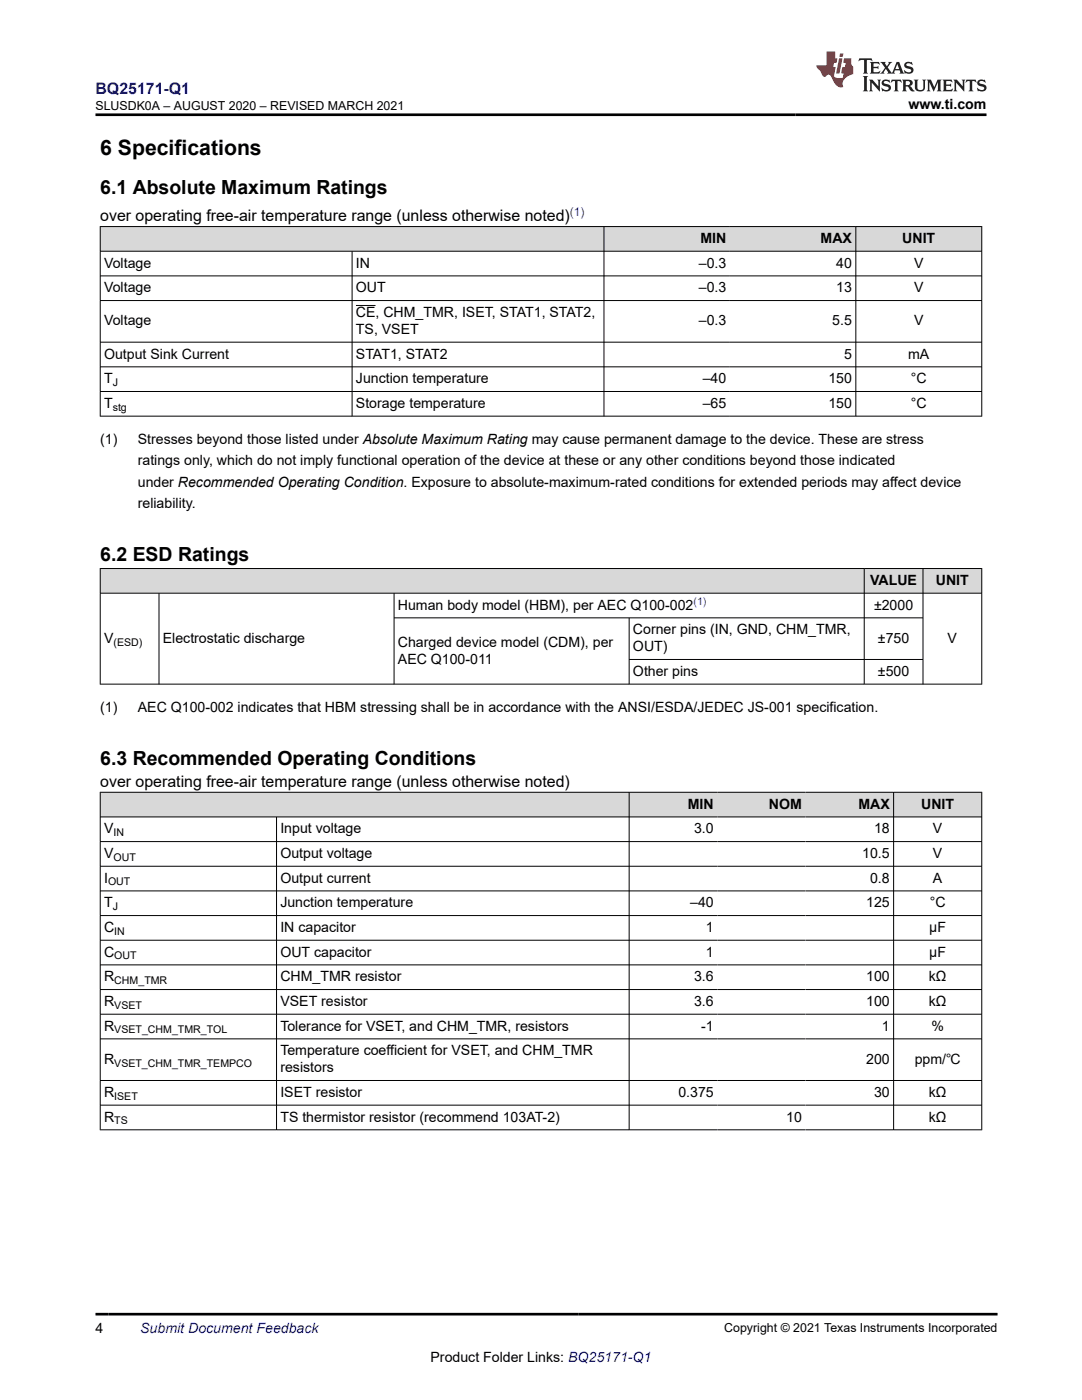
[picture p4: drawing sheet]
<svg xmlns="http://www.w3.org/2000/svg" width="216mm" height="279mm" viewBox="0 0 216 279" stroke-linecap="round" stroke-linejoin="round" font-family="sans-serif">
<defs><g id="words">
<text font-size="4.2" x="20" y="30.9">6 Specifications</text>
<g font-size="3.9">
<text x="20" y="38.7">6.1 Absolute Maximum Ratings</text>
<text x="20" y="111.9">6.2 ESD Ratings</text>
<text x="20" y="152.7">6.3 Recommended Operating Conditions</text>
</g>
<text font-size="3.2" fill="#00f" x="19" y="18.7">BQ25171-Q1</text>
<g font-size="3.2">
<text x="20" y="44.2">over operating free-air temperature range (unless otherwise noted)</text>
<text x="20" y="157.1">over operating free-air temperature range (unless otherwise noted)</text>
</g>
<g font-size="2.8">
<text x="181.3" y="21.8">www.ti.com</text>
<text x="20.8" y="53.4">Voltage</text>
<text x="71" y="53.4">IN</text>
<text x="139.4" y="53.4">–0.3</text>
<text x="139.8" y="48.5">MIN</text>
<text x="163.7" y="48.5">MAX</text>
<text x="166.9" y="53.4">40</text>
<text x="180" y="48.5">UNIT</text>
<text x="182.4" y="53.4">V</text>
<text x="20.8" y="58.3">Voltage</text>
<text x="71" y="58.3">OUT</text>
<text x="139.4" y="58.3">–0.3</text>
<text x="166.9" y="58.3">13</text>
<text x="182.4" y="58.3">V</text>
<text x="20.8" y="64.9">Voltage</text>
<text x="71" y="63.3">CE, CHM_TMR, ISET, STAT1, STAT2,</text>
<text x="139.4" y="64.9">–0.3</text>
<text x="166.1" y="64.9">5.5</text>
<text x="182.4" y="64.9">V</text>
<text x="20.8" y="71.6">Output Sink Current</text>
<text x="71" y="71.6">STAT1, STAT2</text>
<text x="71" y="66.6">TS, VSET</text>
<text x="168.4" y="71.6">5</text>
<text x="181.2" y="71.6">mA</text>
<text x="20.8" y="76.5">T</text>
<text x="71" y="76.5">Junction temperature</text>
<text x="140.2" y="76.5">–40</text>
<text x="165.3" y="76.5">150</text>
<text x="181.8" y="76.5">°C</text>
<text x="20.8" y="81.4">T</text>
<text x="71" y="81.4">Storage temperature</text>
<text x="140.2" y="81.4">–65</text>
<text x="165.3" y="81.4">150</text>
<text x="181.8" y="81.4">°C</text>
<text x="20" y="88.6">(1)</text>
<text x="27.5" y="88.6">Stresses beyond those listed under Absolute Maximum Rating may cause permanent damage to the device. These are stress</text>
<text x="27.5" y="92.9">ratings only, which do not imply functional operation of the device at these or any other conditions beyond those indicated</text>
<text x="27.5" y="101.3">reliability.</text>
<text x="27.5" y="97.1">under Recommended Operating Condition. Exposure to absolute-maximum-rated conditions for extended periods may affect device</text>
<text x="173.6" y="116.7">VALUE</text>
<text x="186.7" y="116.7">UNIT</text>
<text x="79.4" y="121.7">Human body model (HBM), per AEC Q100-002</text>
<text x="174.4" y="121.7">±2000</text>
<text x="20.8" y="128.3">V</text>
<text x="32.5" y="128.3">Electrostatic discharge</text>
<text x="79.4" y="129">Charged device model (CDM), per</text>
<text x="126.3" y="126.6">Corner pins (IN, GND, CHM_TMR,</text>
<text x="126.3" y="130">OUT)</text>
<text x="175.2" y="128.3">±750</text>
<text x="189.1" y="128.3">V</text>
<text x="79.4" y="132.4">AEC Q100-011</text>
<text x="126.3" y="134.9">Other pins</text>
<text x="175.2" y="134.9">±500</text>
<text x="20" y="142.1">(1)</text>
<text x="27.5" y="142.1">AEC Q100-002 indicates that HBM stressing shall be in accordance with the ANSI/ESDA/JEDEC JS-001 specification.</text>
<text x="137.3" y="161.4">MIN</text>
<text x="153.4" y="161.4">NOM</text>
<text x="171.3" y="161.4">MAX</text>
<text x="183.8" y="161.4">UNIT</text>
<text x="20.8" y="166.3">V</text>
<text x="55.9" y="166.3">Input voltage</text>
<text x="138.5" y="166.3">3.0</text>
<text x="174.4" y="166.3">18</text>
<text x="186.2" y="166.3">V</text>
<text x="20.8" y="171.2">V</text>
<text x="55.9" y="171.2">Output voltage</text>
<text x="172" y="171.2">10.5</text>
<text x="186.2" y="171.2">V</text>
<text x="20.8" y="176.2">I</text>
<text x="55.9" y="176.2">Output current</text>
<text x="173.6" y="176.2">0.8</text>
<text x="186.2" y="176.2">A</text>
<text x="20.8" y="186">C</text>
<text x="20.8" y="181.1">T</text>
<text x="55.9" y="181.1">Junction temperature</text>
<text x="55.9" y="186">IN capacitor</text>
<text x="137.7" y="181.1">–40</text>
<text x="140.9" y="186">1</text>
<text x="172.8" y="181.1">125</text>
<text x="185.4" y="186">µF</text>
<text x="185.5" y="181.1">°C</text>
<text x="20.8" y="190.9">C</text>
<text x="55.9" y="190.9">OUT capacitor</text>
<text x="140.9" y="190.9">1</text>
<text x="185.4" y="190.9">µF</text>
<text x="20.8" y="195.8">R</text>
<text x="55.9" y="195.8">CHM_TMR resistor</text>
<text x="138.5" y="195.8">3.6</text>
<text x="172.8" y="195.8">100</text>
<text x="185.3" y="195.8">kΩ</text>
<text x="20.8" y="200.8">R</text>
<text x="55.9" y="200.8">VSET resistor</text>
<text x="138.5" y="200.8">3.6</text>
<text x="172.8" y="200.8">100</text>
<text x="185.3" y="200.8">kΩ</text>
<text x="20.8" y="205.7">R</text>
<text x="55.9" y="205.7">Tolerance for VSET, and CHM_TMR, resistors</text>
<text x="139.9" y="205.7">-1</text>
<text x="176" y="205.7">1</text>
<text x="185.9" y="205.7">%</text>
<text x="20.8" y="212.3">R</text>
<text x="55.9" y="210.6">Temperature coefficient for VSET, and CHM_TMR</text>
<text x="55.9" y="214">resistors</text>
<text x="172.8" y="212.3">200</text>
<text x="182.5" y="212.3">ppm/℃</text>
<text x="20.8" y="218.9">R</text>
<text x="55.9" y="218.9">ISET resistor</text>
<text x="135.4" y="218.9">0.375</text>
<text x="174.4" y="218.9">30</text>
<text x="185.3" y="218.9">kΩ</text>
<text x="20.8" y="223.8">R</text>
<text x="55.9" y="223.8">TS thermistor resistor (recommend 103AT-2)</text>
<text x="156.9" y="223.8">10</text>
<text x="185.3" y="223.8">kΩ</text>
<text x="19" y="266.1">4</text>
<text x="85.9" y="271.7">Product Folder Links: BQ25171-Q1</text>
</g>
<text font-size="2.8" fill="#00f" x="28" y="266.1">Submit Document Feedback</text>
<g font-size="2.5">
<text x="19.1" y="21.9">SLUSDK0A – AUGUST 2020 – REVISED MARCH 2021</text>
<text x="144.5" y="265.8">Copyright © 2021 Texas Instruments Incorporated</text>
</g>
<text font-size="2.4" fill="#00f" x="113.7" y="43.1">(1)</text>
<g font-size="2.1">
<text x="22.5" y="77">J</text>
<text x="22.5" y="82">stg</text>
<text x="22.6" y="128.8">(ESD)</text>
<text x="22.6" y="166.9">IN</text>
<text x="22.6" y="171.8">OUT</text>
<text x="21.6" y="176.7">OUT</text>
<text x="22.5" y="181.6">J</text>
<text x="22.8" y="186.6">IN</text>
<text x="22.8" y="191.5">OUT</text>
<text x="22.8" y="196.4">CHM_TMR</text>
<text x="22.8" y="201.3">VSET</text>
<text x="22.8" y="206.2">VSET_CHM_TMR_TOL</text>
<text x="22.8" y="212.9">VSET_CHM_TMR_TEMPCO</text>
<text x="22.8" y="219.5">ISET</text>
<text x="22.8" y="224.4">TS</text>
</g>
<text font-size="2.1" fill="#00f" x="138.4" y="120.7">(1)</text>
</g></defs>
<g fill="#d8d8d8">
<path d="M20 45.2h175.9v4.9h-175.9z" fill-rule="evenodd"/>
<path d="M20.1 45.3h100.4v4.8h-100.4z" fill-rule="evenodd"/>
<path d="M120.6 45.3h25v4.8h-25z" fill-rule="evenodd"/>
<path d="M145.6 45.3h25.1v4.8h-25.1z" fill-rule="evenodd"/>
<path d="M170.8 45.3h25v4.8h-25z" fill-rule="evenodd"/>
</g>
<g fill="none" stroke="#000" stroke-width=".2">
<path d="M19.9 45.2h176.1M19.9 50.1h176.1M19.9 55.1h176.1M19.9 60h176.1M20 45.2v37.9M70.3 50.1v33M120.5 45.2v37.9M170.8 45.2v37.9M195.9 45.2v37.9M19.9 68.3h176.1M19.9 73.2h176.1M19.9 78.1h176.1"/>
<path d="M71 61h3.9M19.9 83.1h176.1"/>
</g>
<g fill="#d8d8d8">
<path d="M20 113.5h175.9v4.9h-175.9z" fill-rule="evenodd"/>
<path d="M20.1 113.5h152.3v4.8h-152.3z" fill-rule="evenodd"/>
<path d="M172.5 113.5h11.6v4.8h-11.6z" fill-rule="evenodd"/>
<path d="M184.2 113.5h11.6v4.8h-11.6z" fill-rule="evenodd"/>
</g>
<path d="M19.9 113.5h176.1M19.9 118.4h176.1M20 113.4v23.2M31.7 118.4v18.2M78.6 118.4v18.2M172.4 113.4v23.2M184.2 113.4v23.2M195.9 113.4v23.2M19.9 136.5h176.1M78.6 123.3h105.6M125.5 123.3v13.3M125.5 131.6h58.7" fill="none" stroke="#000" stroke-width=".2"/>
<g fill="#d8d8d8">
<path d="M20 158.1h175.9v4.9h-175.9z" fill-rule="evenodd"/>
<path d="M20.1 158.2h105.4v4.8h-105.4z" fill-rule="evenodd"/>
<path d="M125.6 158.2h17.5v4.8h-17.5z" fill-rule="evenodd"/>
<path d="M143.1 158.2h17.6v4.8h-17.6z" fill-rule="evenodd"/>
<path d="M160.7 158.2h17.5v4.8h-17.5z" fill-rule="evenodd"/>
<path d="M178.4 158.2h17.4v4.8h-17.4z" fill-rule="evenodd"/>
</g>
<g fill="none" stroke="#000" stroke-width=".2">
<path d="M19.9 158.1h176.1M20 158.1v67.4M125.5 158.1v67.4M178.3 158.1v67.4M195.9 158.1v67.4M19.9 163h176.1M19.9 168h176.1M19.9 172.9h176.1M19.9 177.8h176.1M55.2 163v62.5M19.9 182.7h176.1M19.9 187.6h176.1"/>
<path d="M19.9 192.6h176.1M19.9 197.5h176.1M19.9 202.4h176.1M19.9 207.3h176.1M19.9 215.6h176.1M19.9 220.6h176.1M19.9 225.5h176.1"/>
</g>
<path d="M171.5 11.6l-.2 .6 .5-.2h.6v.1v2.2l-.2 .4h1l-.2-.4v-2.2v-.1h.5l.6 .2-.2-.6zM173.6 12.4l.2 .3v1.6l-.2 .4h1.9l.1-.6a1.08 1.08 0 0 1-1.3 .2v-.7h.6l.4 .2v-.7l-.4 .2h-.6v-.5l.2-.2a1 1 0 0 1 1 .3l-.1-.5zM175.7 12.4l.9 1.1-1 1.2h.9l-.2-.2 .5-.8 .4 .8-.2 .2h1.6l-.2-.2 .2-.5h.9l.1 .5-.1 .2h.9l-.2-.4-.8-1.9h-.5l-.9 2.1-.9-1.1 .9-1h-.8l.2 .2-.4 .6-.4-.6 .2-.2zM179 12.8l.4 1h-.7zM180.7 12.5a.65 .65 0 0 0-.2 .7 .65 .65 0 0 0 .6 .5l.6 .1 .1 .3a.79 .79 0 0 1-.7 .4 .79 .79 0 0 1-.7-.5l.1 .7 .2-.1a.93 .93 0 0 0 1.1 0 .93 .93 0 0 0 .4-.9 1.46 1.46 0 0 0-1.2-.6l-.1-.3a1.09 1.09 0 0 1 1.2 .2l-.2-.6-.1 .1-.5-.2zM172.2 15.2l.2 .4v2.2l-.2 .4h1l-.2-.4v-2.2l.2-.4zM173.4 15.9l.2 .4v1.5l-.2 .4h.8l-.3-.4 .1-1.3 1.6 1.8v-2l.2-.4h-.7l.1 .2 .1 1.1-1.2-1.3zM176.2 16a.65 .65 0 0 0-.2 .8 .65 .65 0 0 0 .6 .4l.6 .2 .1 .2a.79 .79 0 0 1-.7 .4 .79 .79 0 0 1-.7-.5l.1 .7 .2-.1a.93 .93 0 0 0 1.1 .1 .93 .93 0 0 0 .4-1 1.46 1.46 0 0 0-1.2-.5l-.1-.4a1.09 1.09 0 0 1 1.2 .2l-.1-.6-.2 .1-.5-.1zM177.9 15.9l-.1 .6a.63 .63 0 0 1 .8-.3v1.6l-.3 .4h1l-.2-.4v-1.6a.66 .66 0 0 1 .8 .3l-.1-.6zM180 15.9l.2 .4v1.5l-.2 .4h1l-.2-.2-.1-.7h.5l.1 .2a.79 .79 0 0 0 1.2 .6l-1-.9a.61 .61 0 0 0 .6-.6 .61 .61 0 0 0-.5-.7zM180.8 16.2h.1a.47 .47 0 0 1 .5 .1 .47 .47 0 0 1 .1 .5l-.1 .1-.7 .1zM182.3 15.9l.2 .2a2.27 2.27 0 0 0 .4 2 1.04 1.04 0 0 0 1.7-.7v-1.3l.2-.2h-.8l.2 .4v1.1a.6 .6 0 0 1-.6 .6 .6 .6 0 0 1-.6-.6v-1.1l.3-.4zM184.9 15.9l.2 .4v1.5l-.2 .4h.8l-.3-.4v-1.4l.9 1.9 .9-1.9v1.4l-.3 .4h1l-.2-.4v-1.5l.2-.4h-.8l-.7 1.5-.6-1.5zM188.1 15.9l.2 .4v1.5l-.2 .4h1.9l.1-.6a1.09 1.09 0 0 1-1.3 .2v-.7h.6l.4 .2v-.6l-.4 .2h-.6v-.6l.2-.1a1.01 1.01 0 0 1 1 .3l-.1-.6zM190.2 15.9l.3 .4v1.5l-.3 .4h.8l-.2-.4v-1.3l1.6 1.8v-2l.2-.4h-.7l.2 .2v1.1l-1.2-1.3zM192.8 15.9l-.1 .6a.63 .63 0 0 1 .8-.3v1.6l-.3 .4h1l-.2-.4v-1.6a.66 .66 0 0 1 .8 .3l-.1-.6zM195.2 16a.65 .65 0 0 0-.2 .8 .65 .65 0 0 0 .6 .4l.6 .2 .2 .2a.79 .79 0 0 1-.7 .4 .79 .79 0 0 1-.7-.5l.1 .7 .2-.1a.93 .93 0 0 0 1 .1 .93 .93 0 0 0 .5-1 1.46 1.46 0 0 0-1.3-.5v-.4a1.09 1.09 0 0 1 1.2 .2l-.2-.6-.2 .1-.5-.1z" fill="#231f20"/>
<path d="M164.9 10.3v2.7h-2l.1 .4 .8 1a.95 .95 0 0 0 1 .9 .59 .59 0 0 1 .5-.4 .59 .59 0 0 1 .5 .3l.4 .8a1.59 1.59 0 0 0 2.1 1.4 1.61 1.61 0 0 1 1-2.3l1-.3-.1-1.5a1.59 1.59 0 0 1-.3-1.7h-1.5l-.2 .9h.6l-.2 .9h-.5l-.2 .9v.3l.4 .1-.1 .9h-.7a.73 .73 0 0 1-1-.7l.3-1.5h-.5l.1-.9h.5l.2-.9h-.5v-1.3zM167.4 11.6l-.6 3.1h.7l.6-3.1zM167.6 10.7l-.1 .6h.7l.1-.6z" fill="#ed1c24"/>
<path d="M19 22.9h177.8M19 262.3h180" fill="none" stroke="#000" stroke-width=".53"/>
<use href="#words"/>
</svg>
